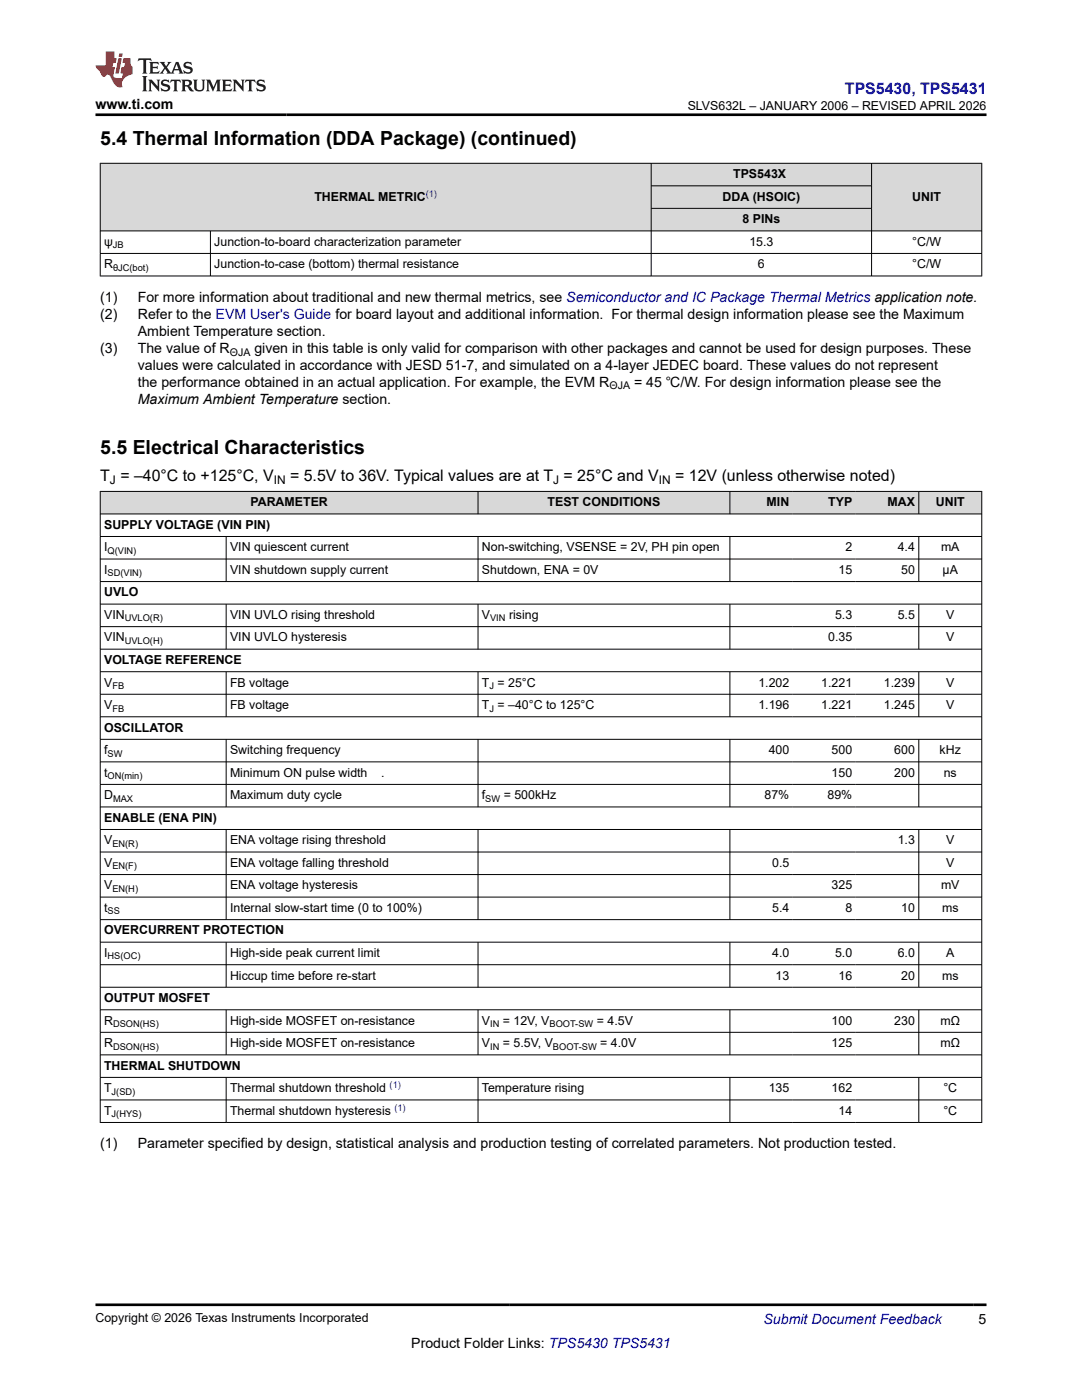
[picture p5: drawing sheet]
<svg xmlns="http://www.w3.org/2000/svg" width="216mm" height="279mm" viewBox="0 0 216 279" stroke-linecap="round" stroke-linejoin="round" font-family="sans-serif">
<defs><g id="words">
<g font-size="3.9">
<text x="20" y="28.8">5.4 Thermal Information (DDA Package) (continued)</text>
<text x="20" y="90.5">5.5 Electrical Characteristics</text>
</g>
<text font-size="3.2" fill="#00f" x="168.6" y="18.7">TPS5430, TPS5431</text>
<g font-size="3.2">
<text x="20" y="96">T = –40°C to +125°C, V</text>
<text x="57.9" y="96">= 5.5V to 36V. Typical values are at T = 25°C and V</text>
<text x="134.7" y="96">= 12V (unless otherwise noted)</text>
</g>
<g font-size="2.8">
<text x="19" y="21.8">www.ti.com</text>
<text x="20" y="60.2">(1)</text>
<text x="20" y="63.6">(2)</text>
<text x="27.5" y="60.2">For more information about traditional and new thermal metrics, see Semiconductor and IC Package Thermal Metrics application note.</text>
<text x="27.5" y="63.6">Refer to the EVM User's Guide for board layout and additional information. For thermal design information please see the Maximum</text>
<text x="20" y="70.4">(3)</text>
<text x="27.5" y="70.4">The value of R</text>
<text x="27.5" y="67">Ambient Temperature section.</text>
<text x="50.8" y="70.4">given in this table is only valid for comparison with other packages and cannot be used for design purposes. These</text>
<text x="27.5" y="73.8">values were calculated in accordance with JESD 51-7, and simulated on a 4-layer JEDEC board. These values do not represent</text>
<text x="27.5" y="77.2">the performance obtained in an actual application. For example, the EVM R</text>
<text x="126.5" y="77.2">= 45 ℃/W. For design information please see the</text>
<text x="27.5" y="80.5">Maximum Ambient Temperature section.</text>
<text x="20" y="229.2">(1)</text>
<text x="27.5" y="229.2">Parameter specified by design, statistical analysis and production testing of correlated parameters. Not production tested.</text>
<text x="82.1" y="269">Product Folder Links: TPS5430 TPS5431</text>
<text x="195.3" y="264.2">5</text>
</g>
<text font-size="2.8" fill="#00f" x="152.4" y="264.2">Submit Document Feedback</text>
<g font-size="2.5">
<text x="137.2" y="21.9">SLVS632L – JANUARY 2006 – REVISED APRIL 2026</text>
<text x="146.3" y="35.5">TPS543X</text>
<text x="62.7" y="40">THERMAL METRIC</text>
<text x="144.2" y="40">DDA (HSOIC)</text>
<text x="182" y="40">UNIT</text>
<text x="148.1" y="44.5">8 PINs</text>
<text x="20.8" y="49">ψ</text>
<text x="20.8" y="53.5">R</text>
<text x="42.8" y="49">Junction-to-board characterization parameter</text>
<text x="42.8" y="53.5">Junction-to-case (bottom) thermal resistance</text>
<text x="149.5" y="49">15.3</text>
<text x="151.2" y="53.5">6</text>
<text x="182" y="49">°C/W</text>
<text x="182" y="53.5">°C/W</text>
<text x="50" y="101">PARAMETER</text>
<text x="109.3" y="101">TEST CONDITIONS</text>
<text x="153" y="101">MIN</text>
<text x="165.3" y="101">TYP</text>
<text x="177.1" y="101">MAX</text>
<text x="186.7" y="101">UNIT</text>
<text x="20.8" y="105.5">SUPPLY VOLTAGE (VIN PIN)</text>
<text x="20.8" y="110">I</text>
<text x="45.9" y="110">VIN quiescent current</text>
<text x="96.2" y="110">Non-switching, VSENSE = 2V, PH pin open</text>
<text x="168.7" y="110">2</text>
<text x="179.1" y="110">4.4</text>
<text x="187.8" y="110">mA</text>
<text x="20.8" y="114.5">I</text>
<text x="20.8" y="119">UVLO</text>
<text x="45.9" y="114.5">VIN shutdown supply current</text>
<text x="96.2" y="114.5">Shutdown, ENA = 0V</text>
<text x="167.3" y="114.5">15</text>
<text x="179.8" y="114.5">50</text>
<text x="188.1" y="114.5">µA</text>
<text x="20.8" y="123.5">VIN</text>
<text x="45.9" y="123.5">VIN UVLO rising threshold</text>
<text x="96.2" y="123.5">V</text>
<text x="101.6" y="123.5">rising</text>
<text x="166.6" y="123.5">5.3</text>
<text x="179.1" y="123.5">5.5</text>
<text x="188.8" y="123.5">V</text>
<text x="20.8" y="128">VIN</text>
<text x="45.9" y="128">VIN UVLO hysteresis</text>
<text x="165.3" y="128">0.35</text>
<text x="188.8" y="128">V</text>
<text x="20.8" y="132.5">VOLTAGE REFERENCE</text>
<text x="20.8" y="137">V</text>
<text x="45.9" y="137">FB voltage</text>
<text x="96.2" y="137">T = 25°C</text>
<text x="151.3" y="137">1.202</text>
<text x="163.9" y="137">1.221</text>
<text x="176.4" y="137">1.239</text>
<text x="188.8" y="137">V</text>
<text x="20.8" y="141.5">V</text>
<text x="45.9" y="141.5">FB voltage</text>
<text x="96.2" y="141.5">T = –40°C to 125°C</text>
<text x="151.3" y="141.5">1.196</text>
<text x="163.9" y="141.5">1.221</text>
<text x="176.4" y="141.5">1.245</text>
<text x="188.8" y="141.5">V</text>
<text x="20.8" y="146">OSCILLATOR</text>
<text x="20.8" y="150.5">f</text>
<text x="20.8" y="155">t</text>
<text x="45.9" y="150.5">Switching frequency</text>
<text x="45.9" y="155">Minimum ON pulse width</text>
<text x="76.1" y="155">.</text>
<text x="153.4" y="150.5">400</text>
<text x="165.9" y="150.5">500</text>
<text x="165.9" y="155">150</text>
<text x="178.4" y="150.5">600</text>
<text x="178.4" y="155">200</text>
<text x="187.5" y="150.5">kHz</text>
<text x="188.3" y="155">ns</text>
<text x="20.8" y="159.5">D</text>
<text x="45.9" y="159.5">Maximum duty cycle</text>
<text x="96.2" y="159.5">f</text>
<text x="100.5" y="159.5">= 500kHz</text>
<text x="152.6" y="159.5">87%</text>
<text x="165.1" y="159.5">89%</text>
<text x="20.8" y="164">ENABLE (ENA PIN)</text>
<text x="20.8" y="168.5">V</text>
<text x="20.8" y="173">V</text>
<text x="45.9" y="168.5">ENA voltage rising threshold</text>
<text x="45.9" y="173">ENA voltage falling threshold</text>
<text x="154.1" y="173">0.5</text>
<text x="179.1" y="168.5">1.3</text>
<text x="188.8" y="168.5">V</text>
<text x="188.8" y="173">V</text>
<text x="20.8" y="177.5">V</text>
<text x="45.9" y="177.5">ENA voltage hysteresis</text>
<text x="165.9" y="177.5">325</text>
<text x="187.8" y="177.5">mV</text>
<text x="20.8" y="182">t</text>
<text x="45.9" y="182">Internal slow-start time (0 to 100%)</text>
<text x="154.1" y="182">5.4</text>
<text x="168.7" y="182">8</text>
<text x="179.8" y="182">10</text>
<text x="188" y="182">ms</text>
<text x="20.8" y="186.5">OVERCURRENT PROTECTION</text>
<text x="20.8" y="191">I</text>
<text x="45.9" y="191">High-side peak current limit</text>
<text x="154.1" y="191">4.0</text>
<text x="166.6" y="191">5.0</text>
<text x="179.1" y="191">6.0</text>
<text x="188.8" y="191">A</text>
<text x="45.9" y="195.5">Hiccup time before re-start</text>
<text x="154.8" y="195.5">13</text>
<text x="167.3" y="195.5">16</text>
<text x="179.8" y="195.5">20</text>
<text x="188" y="195.5">ms</text>
<text x="20.8" y="200">OUTPUT MOSFET</text>
<text x="20.8" y="204.5">R</text>
<text x="20.8" y="209">R</text>
<text x="45.9" y="204.5">High-side MOSFET on-resistance</text>
<text x="45.9" y="209">High-side MOSFET on-resistance</text>
<text x="96.2" y="204.5">V</text>
<text x="96.2" y="209">V</text>
<text x="100.3" y="204.5">= 12V, V</text>
<text x="100.3" y="209">= 5.5V, V</text>
<text x="119.1" y="204.5">= 4.5V</text>
<text x="119.8" y="209">= 4.0V</text>
<text x="165.9" y="204.5">100</text>
<text x="165.9" y="209">125</text>
<text x="178.4" y="204.5">230</text>
<text x="187.7" y="204.5">mΩ</text>
<text x="187.7" y="209">mΩ</text>
<text x="20.8" y="213.5">THERMAL SHUTDOWN</text>
<text x="20.8" y="218">T</text>
<text x="45.9" y="218">Thermal shutdown threshold</text>
<text x="96.2" y="218">Temperature rising</text>
<text x="153.4" y="218">135</text>
<text x="165.9" y="218">162</text>
<text x="188.2" y="218">°C</text>
<text x="20.8" y="222.5">T</text>
<text x="45.9" y="222.5">Thermal shutdown hysteresis</text>
<text x="167.3" y="222.5">14</text>
<text x="188.2" y="222.5">°C</text>
<text x="19" y="263.9">Copyright © 2026 Texas Instruments Incorporated</text>
</g>
<g font-size="2.4">
<text x="21.9" y="96.6">J</text>
<text x="54.6" y="96.6">IN</text>
<text x="110.4" y="96.6">J</text>
<text x="131.5" y="96.6">IN</text>
</g>
<g font-size="2.1">
<text x="45.9" y="71">ΘJA</text>
<text x="121.6" y="77.7">ΘJA</text>
</g>
<g font-size="1.9" fill="#00f">
<text x="84.9" y="39.2">(1)</text>
<text x="77.7" y="217.2">(1)</text>
<text x="78.7" y="221.7">(1)</text>
</g>
<g font-size="1.9">
<text x="22.5" y="49.5">JB</text>
<text x="22.6" y="54">θJC(bot)</text>
<text x="21.5" y="110.5">Q(VIN)</text>
<text x="21.5" y="115">SD(VIN)</text>
<text x="24.9" y="124">UVLO(R)</text>
<text x="97.8" y="124">VIN</text>
<text x="24.9" y="128.5">UVLO(H)</text>
<text x="22.4" y="137.5">FB</text>
<text x="97.7" y="137.5">J</text>
<text x="22.4" y="142">FB</text>
<text x="97.7" y="142">J</text>
<text x="21.5" y="151">SW</text>
<text x="21.5" y="155.5">ON(min)</text>
<text x="22.6" y="160">MAX</text>
<text x="96.8" y="160">SW</text>
<text x="22.4" y="169">EN(R)</text>
<text x="22.4" y="173.5">EN(F)</text>
<text x="22.4" y="178">EN(H)</text>
<text x="21.5" y="182.5">SS</text>
<text x="21.5" y="191.5">HS(OC)</text>
<text x="22.6" y="205">DSON(HS)</text>
<text x="22.6" y="209.5">DSON(HS)</text>
<text x="97.8" y="205">IN</text>
<text x="97.8" y="209.5">IN</text>
<text x="109.7" y="205">BOOT-SW</text>
<text x="110.3" y="209.5">BOOT-SW</text>
<text x="22.3" y="218.5">J(SD)</text>
<text x="22.3" y="223">J(HYS)</text>
</g>
</g></defs>
<g fill="#d8d8d8">
<path d="M20 32.6h175.9v4.5h-175.9z" fill-rule="evenodd"/>
<path d="M20.1 32.6h109.8v13.4h-109.8z" fill-rule="evenodd"/>
<path d="M130 32.6h43.9v4.4h-43.9z" fill-rule="evenodd"/>
<path d="M174 32.6h21.8v13.4h-21.8z" fill-rule="evenodd"/>
<path d="M130 37.1h43.9v4.4h-43.9z" fill-rule="evenodd"/>
<path d="M130 41.6h43.9v4.4h-43.9z" fill-rule="evenodd"/>
</g>
<path d="M19.9 32.6h176.1M20 32.5v22.6M129.9 32.5v22.6M129.9 37.1h44.1M173.9 32.5v22.6M195.9 32.5v22.6M19.9 46.1h176.1M19.9 50.6h176.1M19.9 55.1h176.1M42 46.1v9M129.9 41.6h44.1" fill="none" stroke="#000" stroke-width=".2"/>
<g fill="#d8d8d8">
<path d="M20 98.1h175.9v4.5h-175.9z" fill-rule="evenodd"/>
<path d="M20.1 98.1h75.2v4.4h-75.2z" fill-rule="evenodd"/>
<path d="M95.4 98.1h50.2v4.4h-50.2z" fill-rule="evenodd"/>
<path d="M145.7 98.1h12.5v4.4h-12.5z" fill-rule="evenodd"/>
<path d="M158.2 98.1h12.6v4.4h-12.6z" fill-rule="evenodd"/>
<path d="M170.8 98.1h12.5v4.4h-12.5z" fill-rule="evenodd"/>
<path d="M183.4 98.1h12.4v4.4h-12.4z" fill-rule="evenodd"/>
</g>
<g fill="none" stroke="#000" stroke-width=".2">
<path d="M19.9 98.1h176.1M20 98v126.1M95.4 98v4.6M145.6 98v4.6M183.3 98v4.6M195.9 98v126.1M19.9 102.6h176.1M19.9 107.1h176.1M19.9 111.6h176.1M19.9 116.1h176.1M45.1 107.1v9M95.4 107.1v9"/>
<path d="M145.6 107.1v9M183.3 107.1v9M19.9 120.6h176.1M19.9 125.1h176.1M19.9 129.6h176.1M19.9 134.1h176.1M19.9 138.6h176.1M45.1 120.6v9M45.1 134.1v9M95.4 120.6v9M95.4 134.1v9M145.6 120.6v9"/>
<path d="M145.6 134.1v9M183.3 120.6v9M183.3 134.1v9M19.9 143.1h176.1M19.9 147.5h176.1M19.9 152h176.1M19.9 156.5h176.1M45.1 147.5v13.6M95.4 147.5v13.6M145.6 147.5v13.6M183.3 147.5v13.6M19.9 161h176.1"/>
<path d="M19.9 165.5h176.1M19.9 170h176.1M19.9 174.5h176.1M19.9 179h176.1M45.1 165.5v18.1M95.4 165.5v18.1M145.6 165.5v18.1M183.3 165.5v18.1M19.9 183.5h176.1M19.9 188h176.1M19.9 192.5h176.1M19.9 197h176.1"/>
<path d="M45.1 188v9.1M95.4 188v9.1M145.6 188v9.1M183.3 188v9.1M19.9 201.5h176.1M19.9 206h176.1M19.9 210.5h176.1M19.9 215h176.1M19.9 219.5h176.1M45.1 201.5v9.1M45.1 215v9.1M95.4 201.5v9.1"/>
<path d="M95.4 215v9.1M145.6 201.5v9.1M145.6 215v9.1M183.3 201.5v9.1M183.3 215v9.1M19.9 224h176.1"/>
</g>
<path d="M27.7 11.6l-.2 .6 .5-.2h.6v.1v2.2l-.2 .4h1l-.2-.4v-2.2v-.1h.5l.5 .2-.1-.6zM29.8 12.4l.2 .3v1.6l-.2 .4h1.9l.1-.6a1.08 1.08 0 0 1-1.3 .2v-.7h.6l.4 .2v-.7l-.4 .2h-.6v-.5l.2-.2a1 1 0 0 1 1 .3l-.1-.5zM31.8 12.4l1 1.1-1 1.2h.9l-.2-.2 .4-.8 .5 .8-.2 .2h1.6l-.2-.2 .1-.5h1l.1 .5-.1 .2h.9l-.2-.4-.8-1.9h-.5l-1 2.1-.8-1.1 .9-1h-.8l.2 .2-.5 .6-.3-.6 .1-.2zM35.2 12.8l.4 1h-.8zM36.8 12.5a.65 .65 0 0 0-.2 .7 .65 .65 0 0 0 .6 .5l.7 .1 .1 .3a.79 .79 0 0 1-.7 .4 .79 .79 0 0 1-.7-.5l.1 .7 .2-.1a.93 .93 0 0 0 1.1 0 .93 .93 0 0 0 .4-.9 1.46 1.46 0 0 0-1.2-.6l-.1-.3a1.09 1.09 0 0 1 1.2 .2l-.2-.6-.1 .1-.6-.2zM28.4 15.2l.2 .4v2.2l-.2 .4h1l-.2-.4v-2.2l.2-.4zM29.6 15.9l.2 .4v1.5l-.2 .4h.8l-.3-.4v-1.3l1.7 1.8v-2l.2-.4h-.8l.2 .2 .1 1.1-1.2-1.3zM32.3 16a.65 .65 0 0 0-.2 .8 .65 .65 0 0 0 .7 .4l.6 .2 .1 .2a.79 .79 0 0 1-.7 .4 .79 .79 0 0 1-.7-.5l.1 .7 .2-.1a.93 .93 0 0 0 1.1 .1 .93 .93 0 0 0 .4-1 1.46 1.46 0 0 0-1.2-.5l-.1-.4a1.09 1.09 0 0 1 1.2 .2l-.2-.6-.1 .1-.6-.1zM34.1 15.9l-.1 .6a.63 .63 0 0 1 .7-.3l.1 1.6-.3 .4h1l-.2-.4v-1.6a.66 .66 0 0 1 .8 .3l-.1-.6zM36.2 15.9l.2 .4v1.5l-.2 .4h.9l-.2-.2v-.7h.5l.1 .2a.79 .79 0 0 0 1.2 .6l-1-.9a.61 .61 0 0 0 .6-.6 .61 .61 0 0 0-.5-.7zM36.9 16.2h.2a.47 .47 0 0 1 .5 .1 .47 .47 0 0 1 .1 .5l-.2 .1-.6 .1zM38.5 15.9l.2 .2a2.27 2.27 0 0 0 .4 2 1.04 1.04 0 0 0 1.7-.7v-1.3l.2-.2h-.8l.2 .4v1.1a.6 .6 0 0 1-.6 .6 .6 .6 0 0 1-.6-.6v-1.1l.3-.4zM41.1 15.9l.2 .4v1.5l-.2 .4h.7l-.2-.4v-1.4l.9 1.9 .8-1.9v1.4l-.2 .4h1l-.3-.4v-1.5l.3-.4h-.8l-.7 1.5-.7-1.5zM44.3 15.9l.2 .4v1.5l-.2 .4h1.9l.1-.6a1.09 1.09 0 0 1-1.3 .2v-.7h.6l.4 .2v-.6l-.4 .2h-.6v-.6l.2-.1a1.01 1.01 0 0 1 1 .3l-.1-.6zM46.4 15.9l.3 .4v1.5l-.3 .4h.8l-.2-.4v-1.3l1.6 1.8v-2l.2-.4h-.7l.2 .2v1.1l-1.2-1.3zM49 15.9l-.1 .6a.63 .63 0 0 1 .8-.3v1.6l-.3 .4h1l-.2-.4v-1.6a.66 .66 0 0 1 .8 .3l-.1-.6zM51.4 16a.65 .65 0 0 0-.2 .8 .65 .65 0 0 0 .6 .4l.6 .2 .2 .2a.79 .79 0 0 1-.8 .4 .79 .79 0 0 1-.6-.5l.1 .7 .2-.1a.93 .93 0 0 0 1 .1 .93 .93 0 0 0 .5-1 1.46 1.46 0 0 0-1.3-.5l-.1-.4a1.09 1.09 0 0 1 1.3 .2l-.2-.6-.2 .1-.5-.1z" fill="#231f20"/>
<path d="M21.1 10.3v2.7h-2.1l.1 .4 .9 1a.95 .95 0 0 0 .9 .9 .59 .59 0 0 1 .6-.4 .59 .59 0 0 1 .5 .3l.4 .8a1.59 1.59 0 0 0 2.1 1.4 1.61 1.61 0 0 1 1-2.3l1-.3-.1-1.5a1.59 1.59 0 0 1-.4-1.7h-1.4l-.2 .9h.5l-.1 .9h-.5l-.2 .9v.3l.4 .1-.2 .9h-.6a.73 .73 0 0 1-1.1-.7l.3-1.5h-.5l.2-.9h.5l.2-.9h-.5v-1.3zM23.6 11.6l-.6 3.1h.7l.6-3.1zM23.8 10.7l-.1 .6h.7l.1-.6z" fill="#ed1c24"/>
<path d="M19 22.9h177.8M19 260.4h177.8" fill="none" stroke="#000" stroke-width=".53"/>
<use href="#words"/>
</svg>
